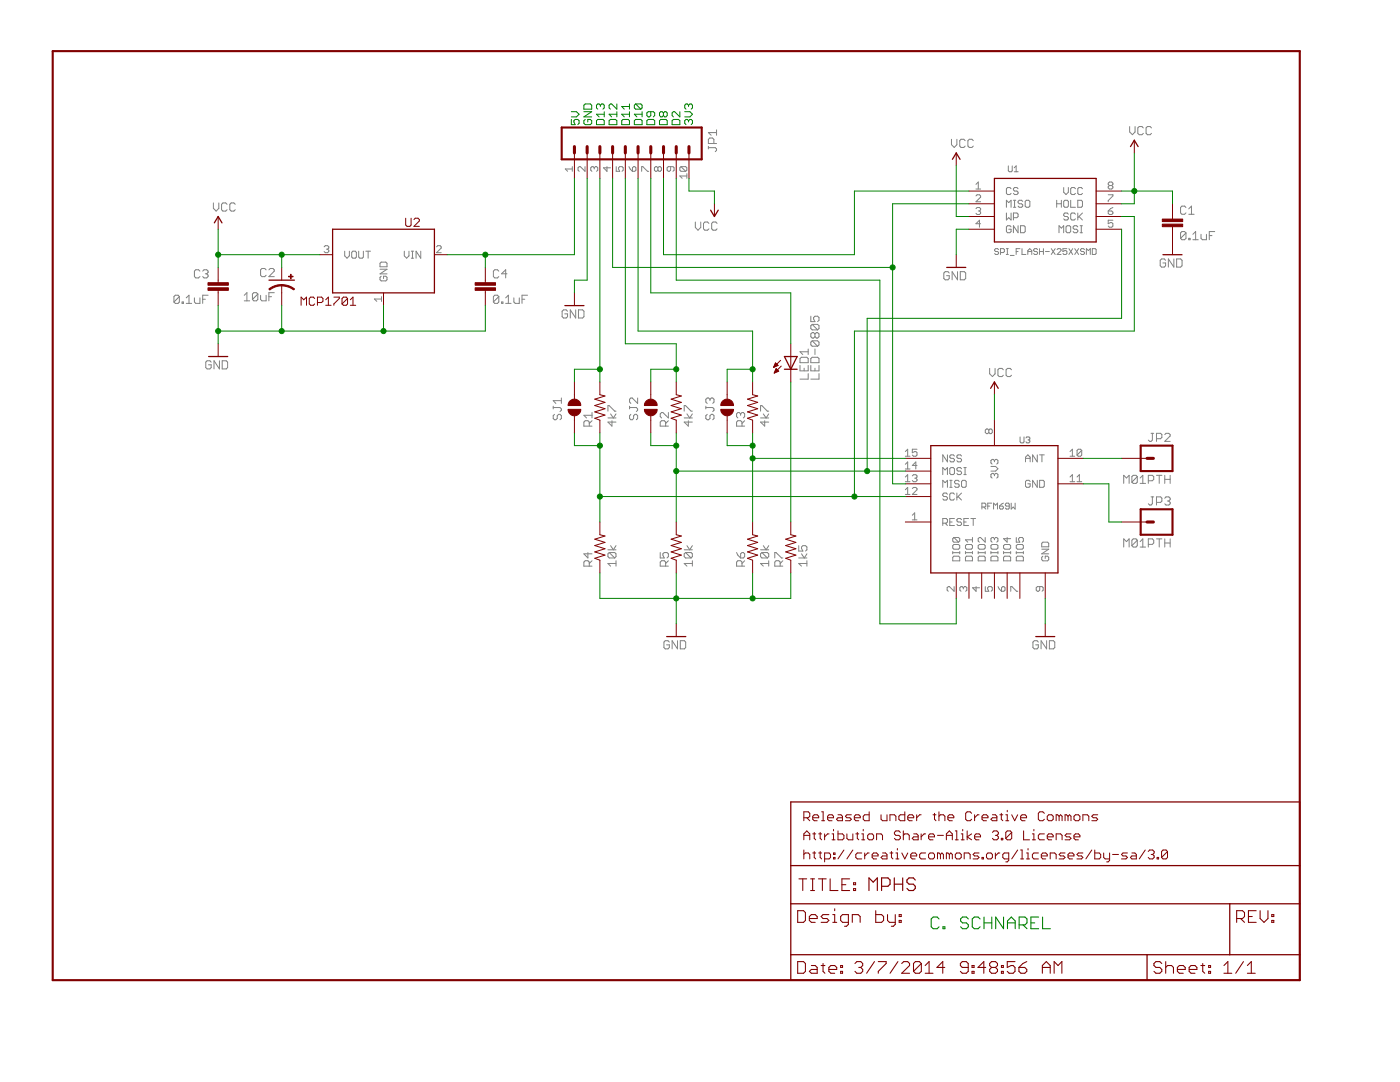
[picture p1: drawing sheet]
<svg xmlns="http://www.w3.org/2000/svg" width="279mm" height="216mm" viewBox="0 0 279 216" stroke-linecap="round" stroke-linejoin="round" font-family="sans-serif">
<g fill="none" stroke="#808080" stroke-width=".2">
<path d="M114.2 33.7h-1.4l.5 .5M114.2 33.3v.9M116.8 33.3v.9l-1-.9h-.2l-.2 .2v.5l.2 .2M118.6 33.5l-.2-.2h-.3l-.2 .2v.5l.2 .2M118.6 33.5l.2-.2h.3l.2 .2v.5l-.2 .2M118.6 33.5v.2M121.1 33.3v.9l-.7-.7h1.4M123 33.3v.9h.7l-.3-.7 .3-.2h.4l.3 .2v.5l-.3 .2M125.5 33.3l.7 .9M126.2 33.5l.2-.2h.3l.2 .2v.5l-.2 .2h-.5zM128.1 34.2v-.9h.2l.9 .9h.3M131.3 33.5l-.2-.2h-.3l-.2 .2v.5l.2 .2h.3l.2-.2"/>
<path d="M131.3 33.5l.2-.2h.3l.2 .2v.5l-.2 .2h-.3l-.2-.2M131.3 33.5v.5M133.8 33.3v.7l-.2 .2h-.2l-.3-.2v-.5l.3-.2h.9l.2 .2v.5l-.2 .2M135.9 33.3h.9l.3 .2v.5l-.3 .2M135.9 33.3l-.2 .2v.5l.2 .2h.9M135.9 33.3l.9 .9M137.1 35.1h-1.4l.4 .5M137.1 34.6v1M141.4 29.5h1.3l.3 .2v.3l-.3 .3M141.4 29.2v.5M142.5 28.6v-.8l-.3-.3h-.6l-.2 .3v.8h1.6M143 25.9v1.1"/>
<path d="M143 26.5h-1.6l.5 .5M189.9 27.8v1.1l.5 .5 .6-.5v-1.1M192.6 28.1l-.3-.3h-.5l-.3 .3v1l.3 .3h.5l.3-.3M194.2 28.1l-.2-.3h-.6l-.2 .3v1l.2 .3h.6l.2-.3M194.8 36.8l.4-.5v1.4M194.8 37.7h.9M194.8 39.1l.2-.2h.5l.2 .2v.2l-.9 1h.9M201.2 33.1v1l.2 .2h.4l.2-.2v-1M201.8 37.7l-.3-.3h-.4l-.2 .3v.9l.2 .2h.4l.3-.2M202.2 40h.5M202.4 33.5l.4-.4v1.2M202.4 34.3h.8"/>
<path d="M202.5 40v1.4M203.2 37.7l-.3-.3h-.4l-.3 .3v.2l.3 .2h.4l.3 .3v.2l-.3 .2h-.4l-.3-.2M210.9 40v1.4M211.8 40v1.4M212.3 37.4v1l.4 .4 .5-.4v-1M213.7 40v1.4h.9M214.6 37.7l-.2-.3h-.5l-.2 .3v.9l.2 .2h.5l.2-.2M215.1 40h.7l.2 .2v.9l-.2 .3h-.7zM216 37.7l-.2-.3h-.5l-.2 .3v.9l.2 .2h.5l.2-.2M221.2 38.9h.9v.2l-.9 .9v.3M221.4 37l-.2 .3v.2l.2 .2h.5l.2-.2v-.2l-.2-.3M221.4 37l-.2-.2v-.2l.2-.3h.5l.2 .3v.2l-.2 .2"/>
<path d="M221.4 37h.5M225.4 25.3v1l.6 .6 .5-.6v-1M228.2 25.5l-.3-.2h-.5l-.3 .2v1.1l.3 .3h.5l.3-.3M229.8 25.5l-.3-.2h-.5l-.3 .2v1.1l.3 .3h.5l.3-.3M35.8 59.2l-.3-.3h-.5l-.3 .3v1.1M35.8 59.2v1.1l-.3 .2h-.5l-.3-.2M35.8 59.2l-1.1 1.1M37.2 59.4l.5-.5v1.6M38.8 59.4v.9l.3 .2h.8v-1.1M39.9 54.1l-.3-.3h-.5l-.3 .3v1.1l.3 .3h.5l.3-.3M40.4 59.7h.6M40.4 54.1l.3-.3h.6l.2 .3v.3l-.2 .2"/>
<path d="M41 54.6h.3M41.3 54.6l.2 .3v.3l-.2 .3h-.6l-.3-.3M41.5 58.9h-1.1v1.6M42.6 40.5v1.1l.5 .5 .6-.5v-1.1M45.3 40.8l-.3-.3h-.5l-.3 .3v1l.3 .3h.5l.3-.3M46.9 40.8l-.2-.3h-.6l-.2 .3v1l.2 .3h.6l.2-.3M48.7 58.9l.6-.5v1.6M51.5 58.7v1.1l-.3 .2h-.5l-.3-.2M51.5 58.7l-.3-.3h-.5l-.3 .3v1.1M51.5 58.7l-1.1 1.1M52 58.9v.9l.3 .2h.8v-1.1M53.1 53.8l-.3-.2h-.5l-.3 .2v1.1l.3 .3h.5l.3-.3"/>
<path d="M53.7 59.2h.5M53.7 53.8l.2-.2h.6l.2 .2v.3l-1 1.1h1M54.7 58.4h-1v1.6M64.7 49.3l.2-.3h.5l.2 .3v.2l-.2 .2M65.2 49.7h.2M65.4 49.7l.2 .3v.2l-.2 .2h-.5l-.2-.2M68.8 50.1v1l.5 .4 .4-.4v-1M70.2 50.4l.2-.3h.5l.2 .3v.9l-.2 .2h-.5l-.2-.2zM71.6 50.1v1.2l.2 .2h.5l.2-.2v-1.2M73 50.1h.9M73.5 50.1v1.4M75.8 53.7h1.4l-1.4 1h1.4"/>
<path d="M76.1 55.1l-.3 .3v.4l.3 .2h.9l.2-.2v-.4l-.2-.3h-.5v.5M76.1 52.3h.9l.2 .2v.7h-1.4v-.7zM76.1 59.7h-1.4l.5 .4M76.1 59.2v.9M80.7 50.1v1l.5 .4 .4-.4v-1M82.1 51.5h.4M82.1 50.1h.4M82.3 50.1v1.4M84 50.1v1.4l-1-1.4v1.4M87.1 49.3l.3-.3h.4l.3 .3v.2l-1 .9h1M99.5 54.1l-.2-.3h-.6l-.2 .3v1.1l.2 .3h.6l.2-.3M99.5 59.2l-.2-.3h-.6l-.2 .3v1.1"/>
<path d="M99.5 59.2v1.1l-.2 .2h-.6l-.2-.2M99.5 59.2l-1 1.1M100.9 59.4l.6-.5v1.6M101.2 54.6h-1.1l.8-.8v1.7M102.6 59.4v.9l.2 .2h.8v-1.1M104.2 59.7h.5M105.3 58.9h-1.1v1.6M138.8 44.3v1.1l.5 .5 .5-.5v-1.1M141.5 44.6l-.3-.3h-.5l-.3 .3v1.1l.3 .2h.5l.3-.2M143.1 44.6l-.2-.3h-.6l-.3 .3v1.1l.3 .2h.6l.2-.2M189.4 54.5l-.2-.3h-.6l-.2 .3v1.1l.2 .2h.6l.2-.2v-.6h-.5M191.1 54.2v1.6l-1.1-1.6v1.6"/>
<path d="M191.6 54.2h.8l.3 .3v1.1l-.3 .2h-.8zM194.8 41.6l.2-.2h.5l.2 .2v.3l-.2 .2M195.2 42.1h.3M195.5 42.1l.2 .2v.3l-.2 .2h-.5l-.2-.2M195.7 44.6h-.9l.7-.7v1.4M199.3 49.8l-.2-.2h-.4l-.2 .4 .2 .2h.4l.2 .4-.2 .2h-.4l-.2-.2M199.7 50.4h.6l.1-.2v-.4l-.1-.2h-.6v1.2M200.8 49.6h.4M200.8 50.8h.4M200.9 41.4v-1.4l.4 .4 .5-.4v1.4M200.9 42.5v1.4l.4-.5 .5 .5v-1.4M201 49.6v1.2"/>
<path d="M201.6 51h.8M201.8 45.3l-.3-.3h-.4l-.2 .3v.9l.2 .2h.4l.3-.2v-.5h-.5M202.2 43.4h.7l.3-.2v-.5l-.3-.2h-.7v1.4M202.2 41.4h.5M202.8 50.2h.4M203.2 45v1.4l-1-1.4v1.4M203.6 49.6h-.8v1.2M203.7 45h.7l.2 .3v.9l-.2 .2h-.7zM204 49.6v1.2h.7M204.1 40.2l-.2-.2h-.5l-.2 .2v.2l.2 .3h.5l.2 .2v.2l-.2 .3h-.5l-.2-.3M204.6 40.2l.2-.2h.5l.2 .2v.9l-.2 .3h-.5l-.2-.3zM205.1 50.2h.8"/>
<path d="M205.1 50.8v-.8l.4-.4 .4 .4v.8M207.1 49.8l-.2-.2h-.4l-.2 .4 .2 .2h.4l.2 .4-.2 .2h-.4l-.2-.2M207.5 50.2h.7M207.5 49.6v1.2M208.2 49.6v1.2M208.6 50.2h.8M209.8 49.6l.8 1.2M210.6 49.6l-.8 1.2M210.9 40.7h.9M211 49.8l.2-.2h.4l.2 .2v.2l-.8 .8h.8M211.3 46.4v-1.4l.5 .5 .5-.5v1.4M212.3 40.2l.2-.2h.5l.2 .2v.9l-.2 .3h-.5l-.2-.3z"/>
<path d="M212.9 49.6h-.8v.6l.4-.2 .4 .2v.4l-.2 .2h-.4l-.2-.2M213 45h.4l.3 .3v.9l-.3 .2h-.4l-.3-.2v-.9zM213.2 42.7l-.2-.2h-.5l-.2 .2v.3l.2 .2h.5l.2 .2v.3l-.2 .2h-.5l-.2-.2M213.3 49.6l.8 1.2M214.1 49.6l-.8 1.2M214.5 49.6l.8 1.2M214.6 42.7l-.2-.2h-.5l-.2 .2v1l.2 .2h.5l.2-.2M215.1 45.3l-.2-.3h-.5l-.2 .3v.2l.2 .2h.5l.2 .3v.2l-.2 .2h-.5l-.2-.2M215.1 42.5v1.4M215.3 49.6l-.8 1.2M215.3 43.2l.7 .7M215.6 45h.4"/>
<path d="M215.6 46.4h.4M215.8 45v1.4M216 42.5l-.9 .9M216.4 49.8l-.2-.2h-.4l-.2 .4 .2 .2h.4l.2 .4-.2 .2h-.4l-.2-.2M216.8 50.8v-1.2l.4 .4 .4-.4v1.2M218 49.6h.6l.2 .2v.8l-.2 .2h-.6zM221.2 42.1h.7l.2 .2v.3l-.2 .2h-.5l-.2-.2zM222.1 43.9h-.9v.7l.7-.2 .2 .2v.5l-.2 .2h-.5l-.2-.2M222.1 41.4l-.9 .7M232.6 51.9l-.3-.2h-.5l-.3 .2v1.1l.3 .3h.5l.3-.3v-.5h-.5M234.3 51.7v1.6l-1.1-1.6v1.6M234.8 51.7h.8l.3 .2v1.1l-.3 .3h-.8z"/>
<path d="M236.7 41.4l-.3-.3h-.5l-.3 .3v1.1l.3 .3h.5l.3-.3M236.7 46.5l-.3-.3h-.5l-.3 .3v1.1M236.7 46.5v1.1l-.3 .2h-.5l-.3-.2M236.7 46.5l-1.1 1.1M237.2 47.6h.3v.2h-.3zM237.2 41.7l.6-.6v1.7M237.2 42.8h1.1M238.1 47.8h1M238.1 46.8l.5-.6v1.6M239.7 46.8v.8l.3 .2h.8v-1M241.3 47h.6M242.4 46.2h-1.1v1.6"/>
<path d="M36.3 60.3h.3v.2h-.3zM37.2 60.5h1M42.1 72.3l-.2-.3h-.6l-.2 .3v1l.2 .3h.6l.2-.3v-.5h-.5M43.8 72v1.6l-1.1-1.6v1.6M44.3 72h.8l.3 .3v1l-.3 .3h-.8zM48.7 60h1.1M100.1 60.3h.3v.2h-.3zM100.9 60.5h1.1M112 79.4v1.1M112 79.9h-1.6l.5 .6M113.3 62.1l-.3-.3h-.5l-.3 .3v1.1l.3 .3h.5l.3-.3v-.6h-.6M114.9 61.8v1.7l-1.1-1.7v1.7"/>
<path d="M115.4 61.8h.9l.2 .3v1.1l-.2 .3h-.9zM127.3 79.4v1.1l-1.1-1.1h-.3l-.3 .3v.5l.3 .3M141.7 79.7l-.3-.3h-.3l-.2 .3v.5l.2 .3M141.7 79.7l.3-.3h.2l.3 .3v.5l-.3 .3M141.7 79.7v.2M159.7 72.9v1.1h1.6v-1.1M159.7 71.5l.2-.2h1.1l.3 .2v.9h-1.6zM160.5 73.5v.5M161.3 74.5v1.1h-1.6M161.3 69.6v1.1M161.3 70.2h-1.6l.5 .5M161.8 63.1v1.1h.8l-.2-.6v-.2l.2-.3h.6l.2 .3v.5l-.2 .3"/>
<path d="M161.8 71.5l.3-.2h1.1l.2 .2v.9h-1.6zM161.8 72.9v1.1h1.6v-1.1M162.1 64.7h1.1l.2 .3v.6l-.2 .2M162.1 68h1.1l.2 .3v.5l-.2 .3M162.1 64.7l-.3 .3v.6l.3 .2h1.1M162.1 68l-.3 .3v.5l.3 .3h1.1M162.1 68l1.1 1.1M162.1 64.7l1.1 1.1M162.6 66.6l.3-.2h.3l.2 .2v.6l-.2 .3h-.3l-.3-.3M162.6 66.6l-.2-.2h-.3l-.3 .2v.6l.3 .3h.3l.2-.3M162.6 66.6v.6M162.6 69.6v1.1"/>
<path d="M162.6 73.5v.5M163.4 74.5v1.1h-1.6M197.5 73.5v1.1l.6 .5 .5-.5v-1.1M200.2 73.8l-.2-.3h-.6l-.2 .3v1.1l.2 .2h.6l.2-.2M201.9 73.8l-.3-.3h-.5l-.3 .3v1.1l.3 .2h.5l.3-.2M110.4 81v.6M110.4 81.3h1.4l.2 .3v.3l-.2 .2M110.7 82.7l-.3 .3v.5l.3 .3h.2l.3-.3v-.5l.3-.3h.3l.2 .3v.5l-.2 .3M117.6 85v-.8l-.3-.3h-.5l-.3 .3v.8h1.7M118.2 83.9l-.6 .6M118.2 82.9h-1.7l.6 .5M118.2 82.3v1.1"/>
<path d="M121.3 83.4h1.6M121.3 82v-1.1h.3l1.1 1.1h.2M121.9 82.6l.5 .8 .5-.8M122.1 83.9v1.1l-.8-.8h1.6M125.6 81.3h1.4l.3 .3v.3l-.3 .2M125.6 81v.6M125.9 82.7l-.3 .3v.5l.3 .3h.3l.2-.3v-.5l.3-.3h.3l.3 .3v.5l-.3 .3M132.8 85v-.8l-.2-.3h-.6l-.2 .3v.8h1.6M133.4 82.3v1.1l-1.1-1.1h-.3l-.2 .3v.5l.2 .3M133.4 83.9l-.6 .6M136.5 83.4h1.7M136.5 82v-1.1h.3l1.1 1.1h.3"/>
<path d="M137.1 82.6l.5 .8 .6-.8M137.4 83.9v1.1l-.9-.8h1.7M140.9 81.3h1.3l.3 .3v.3l-.3 .2M140.9 81v.6M141.1 82.7l-.2 .3v.5l.2 .3h.3l.3-.3v-.5l.3-.3h.2l.3 .3v.5l-.3 .3M147.8 82.6l-.3-.3h-.2l-.3 .3v.5l.3 .3M147.8 82.6l.3-.3h.3l.2 .3v.5l-.2 .3M147.8 82.6v.3M148.1 85v-.8l-.3-.3h-.5l-.3 .3v.8h1.6M148.6 83.9l-.5 .6M151.8 83.4h1.6M151.8 82v-1.1h.3l1 1.1h.3"/>
<path d="M152.3 82.6l.6 .8 .5-.8M152.6 83.9v1.1l-.8-.8h1.6M180.7 90.1l.4-.5v1.4M180.7 92.6l.4-.4v1.4M180.7 95.2l.4-.5v1.4M180.7 97.7l.4-.4v1.4M180.7 91h.9M180.7 93.6h.9M180.7 96.1h.9M180.7 98.7h.9M182.1 95l.2-.3h.5l.2 .3v.2l-.2 .2M182.1 97.5l.2-.2h.5l.2 .2v.2l-.9 1h.9"/>
<path d="M182.5 95.4h.3M182.8 95.4l.2 .3v.2l-.2 .2h-.5l-.2-.2M183 89.6h-.9v.7l.7-.2 .2 .2v.5l-.2 .2h-.5l-.2-.2M183 92.9h-.9l.7-.7v1.4M188.2 94.7v-1.4l.4 .5 .5-.5v1.4M188.2 97.2v-1.4l.4 .5 .5-.5v1.4M189.1 90.8v1.4l-.9-1.4v1.4M189.1 98.6l-.3-.2h-.4l-.2 .2v.2l.2 .3h.4l.3 .2v.2l-.3 .3h-.4l-.2-.3M189.5 97.2h.5M189.5 95.8h.5M189.8 93.3h.4l.3 .2v1l-.3 .2h-.4l-.3-.2v-1zM189.8 95.8v1.4"/>
<path d="M190.5 91l-.3-.2h-.4l-.3 .2v.2l.3 .3h.4l.3 .2v.2l-.3 .3h-.4l-.3-.3M190.5 98.6l-.3-.2h-.4l-.3 .2v.9l.3 .3h.4l.3-.3M191 98.4v1.4M191.2 99.1l.7 .7M191.4 96.1l-.2-.3h-.5l-.2 .3v.2l.2 .2h.5l.2 .3v.2l-.2 .2h-.5l-.2-.2M191.9 96.1l.2-.3h.5l.2 .3v.9l-.2 .2h-.5l-.2-.2zM191.9 93.5l-.2-.2h-.5l-.2 .2v.3l.2 .2h.5l.2 .2v.3l-.2 .2h-.5l-.2-.2M191.9 91l-.2-.2h-.5l-.2 .2v.2l.2 .3h.5l.2 .2v.2l-.2 .3h-.5l-.2-.3M191.9 98.4l-.9 .9M192.4 93.3h.4M192.4 94.7h.4M192.6 93.3v1.4"/>
<path d="M197.3 85.8l.3-.2h.2l.2 .2v.5l-.2 .2h-.2l-.3-.2M197.3 85.8l-.2-.2h-.2l-.3 .2v.5l.3 .2h.2l.2-.2M197.3 85.8v.5M197.8 93.1h.9l.5 .4-.5 .5h-.9M198.5 91.9l.2-.2h.2l.3 .2v.5l-.3 .2M198.5 94.7l.2-.2h.2l.3 .2v.5l-.3 .2M198.5 94.7l-.3-.2h-.2l-.2 .2v.5l.2 .2M198.5 91.9l-.3-.2h-.2l-.2 .2v.5l.2 .2M198.5 91.9v.2M198.5 94.7v.2M203.6 87.2v1l.2 .2h.4l.2-.2v-1M204.7 91.5h.9"/>
<path d="M204.7 92.2v-1l.4-.4 .5 .4v1M204.7 87.4l.2-.2h.4l.2 .2-.2 .4M205.1 87.8h.2M205.3 87.8l.2 .2-.2 .4h-.4l-.2-.2M205.6 96.1l-.2-.3h-.5l-.2 .3v.9l.2 .2h.5l.2-.2v-.5h-.5M207 90.8v1.4l-.9-1.4v1.4M207 95.8v1.4l-.9-1.4v1.4M207.5 95.8h.7l.2 .3v.9l-.2 .2h-.7zM207.5 90.8h.9M207.9 90.8v1.4M213.6 91h.9M213.6 96.1h.9"/>
<path d="M213.6 90.1l.4-.5v1.4M213.6 95.2l.4-.5v1.4M214.9 96.1h1M214.9 95.2l.5-.5v1.4M215.9 89.9v.9l-.3 .2h-.4l-.3-.2M215.9 89.9l-.3-.3h-.4l-.3 .3v.9M215.9 89.9l-1 .9M224.3 96.5v-1.7l.5 .6 .5-.6v1.7M227 95.1l-.3-.3h-.5l-.3 .3v1.1M227 95.1v1.1l-.3 .3h-.5l-.3-.3M227 95.1l-1.1 1.1M227.5 96.5h1.1"/>
<path d="M227.5 95.4l.6-.6v1.7M229.2 95.9h.8l.3-.2v-.6l-.3-.3h-.8v1.7M229.7 86.5h.6M229.7 99.1h.6M230 86.5v1.3l-.3 .3h-.3l-.2-.3M230 99.1v1.4l-.3 .3h-.3l-.2-.3M230.8 94.8h1.1M230.8 87.5h.8l.3-.2v-.6l-.3-.2h-.8v1.6M231.4 94.8v1.7M232.5 94.8v1.7M232.5 95.7h1M232.5 86.7l.2-.2h.6l.2 .2v.3l-1 1.1h1"/>
<path d="M232.5 99.4l.2-.3h.6l.2 .3v.3l-.2 .3M233 100h.3M233.3 100l.2 .2v.3l-.2 .3h-.6l-.2-.3M233.5 94.8v1.7M117.3 110.3v1l-.8-.8h1.7M117.6 113v-.8l-.3-.3h-.5l-.3 .3v.8h1.7M118.2 111.9l-.6 .5M121.3 109.7h1.6M121.6 110.3l-.3 .2v.6l.3 .2h1.1M121.6 110.3h1.1l.2 .2v.6l-.2 .2M121.6 110.3l1.1 1M121.9 108.9l.5 .8 .5-.8"/>
<path d="M122.9 112.4h-1.6l.6 .6M122.9 111.9v1.1M131.8 110.3v1h.8l-.3-.8 .3-.2h.5l.3 .2v.6l-.3 .2M132.8 113v-.8l-.2-.3h-.6l-.2 .3v.8h1.6M133.4 111.9l-.6 .5M136.5 109.7h1.7M136.8 110.3l-.3 .2v.6l.3 .2h1.1M136.8 110.3h1.1l.3 .2v.6l-.3 .2M136.8 110.3l1.1 1M137.1 108.9l.5 .8 .6-.8M138.2 112.4h-1.7l.6 .6M138.2 111.9v1.1"/>
<path d="M147 110.3l.3 .5 .5 .5M147.8 110.5l.3-.2h.3l.2 .2v.6l-.2 .2h-.6zM148.1 113v-.8l-.3-.3h-.5l-.3 .3v.8h1.6M148.6 111.9l-.5 .5M151.8 109.7h1.6M152.1 110.3l-.3 .2v.6l.3 .2h1M152.1 110.3h1l.3 .2v.6l-.3 .2M152.1 110.3l1 1M152.3 108.9l.6 .8 .5-.8M153.4 112.4h-1.6l.5 .6M153.4 111.9v1.1M154.6 111.3v-1h.3l1.1 1h.2"/>
<path d="M155.7 113v-.8l-.3-.3h-.5l-.3 .3v.8h1.6M156.2 111.9l-.5 .5M159.4 111.3h1.6M159.4 108.9v1.1h.8l-.2-.8 .2-.3h.6l.2 .3v.5l-.2 .3M160 110.5l.5 .8 .5-.8M161 112.4h-1.6l.6 .6M161 111.9v1.1M182.1 102.8l.4-.5v1.4M182.1 103.7h.9M188.2 104.4h.6l.3-.2v-.5l-.3-.2h-.6v1.4M188.6 104.4l.5 .5M189.5 104.2h.5"/>
<path d="M190.1 110.3h1.4M190.1 108.9l.3-.3h.9l.2 .3v.4l-.2 .3h-.9l-.3-.3zM190.1 111.2l.3-.2h.9l.2 .2v.7h-1.4zM190.1 110v.5M190.4 107.3h.9l.2 .2v.4l-.2 .3M190.4 107.3l-.3 .2v.4l.3 .3h.9M190.4 107.3l.9 .9M190.4 117.1v.9l-.9-.9h-.2l-.3 .2v.5l.3 .2M190.5 103.5h-1v1.4h1M191.5 110v.5M191.9 103.7l-.2-.2h-.5l-.2 .2v.2l.2 .3h.5l.2 .2v.2l-.2 .3h-.5l-.2-.3M192.3 117.3l-.3-.2h-.2l-.2 .2v.5l.2 .2"/>
<path d="M192.3 117.3l.2-.2h.2l.3 .2v.5l-.3 .2M192.3 117.3v.2M192.4 104.2h.4M192.7 110.3h1.4M192.7 111.2l.2-.2h.9l.3 .2v.7h-1.4zM192.7 108.9l.2-.3h.9l.3 .3v.4l-.3 .3h-.9l-.2-.3zM192.7 110v.5M193.3 103.5h-.9v1.4h.9M193.8 103.5h.9M194.1 107.3v.9M194.1 110v.5M194.1 107.7h-1.4l.4 .5"/>
<path d="M194.2 103.5v1.4M194.8 117.1v.9l-.7-.7h1.4M195.2 110.3h1.4M195.2 108.9l.3-.3h.9l.2 .3v.4l-.2 .3h-.9l-.3-.3zM195.2 111.2l.3-.2h.9l.2 .2v.7h-1.4zM195.2 110v.5M196 101.2h.6l.1-.2v-.4l-.1-.2h-.6v1.2M196.3 101.2l.4 .4M196.6 107.3v.9l-.9-.9h-.2l-.3 .2v.4l.3 .3M196.6 110v.5M196.6 117.1v.9h.7l-.2-.5v-.2l.2-.2h.5l.2 .2v.5l-.2 .2M197.1 101h.4"/>
<path d="M197.8 110.3h1.4M197.8 108.9l.2-.3h.9l.3 .3v.4l-.3 .3h-.9l-.2-.3zM197.8 111.2l.2-.2h.9l.3 .2v.7h-1.4zM197.8 110v.5M197.9 100.4h-.8v1.2M198.3 101.6v-1.2l.4 .4 .4-.4v1.2M198.5 107.5l.2-.2h.2l.3 .2v.4l-.3 .3M198.5 107.5l-.3-.2h-.2l-.2 .2v.4l.2 .3M198.5 107.5v.2M199.2 110v.5M199.2 117.1l.7 .9M199.5 101h.5l.3 .4-.3 .2h-.3l-.2-.2z"/>
<path d="M200.1 117.1h.2l.3 .2v.5l-.3 .2h-.4v-.7zM200.3 100.4l-.8 .6M200.3 108.9l.2-.3h1l.2 .3v.4l-.2 .3h-1l-.2-.3zM200.3 110v.5M200.3 111.2l.2-.2h1l.2 .2v.7h-1.4zM200.3 110.3h1.4M201 107.3v.9l-.7-.7h1.4M201.4 101h-.6l-.2-.2 .2-.4h.4l.2 .2v.8l-.2 .2h-.4l-.2-.2M201.7 110v.5M201.7 118v-.9h.3l.9 .9h.2M201.8 100.4v1.2l.4-.4 .4 .4v-1.2M202.8 110.3h1.4"/>
<path d="M202.8 107.3v.9h.7l-.2-.5v-.2l.2-.2h.5l.2 .2v.4l-.2 .3M202.8 108.9l.3-.3h.9l.2 .3v.4l-.2 .3h-.9l-.3-.3zM202.8 110v.5M203.1 111h.9l.2 .2v.7h-1.4v-.7zM204.2 110v.5M207.5 117.1v.7l-.2 .2h-.3l-.2-.2v-.5l.2-.2h1l.2 .2v.5l-.2 .2M207.9 109.6h1.4l-1.4 .9h1.4M208.1 111l-.2 .2v.5l.2 .2h1l.2-.2v-.5l-.2-.2h-.5v.4M208.1 108.2h1l.2 .2v.7h-1.4v-.7zM224.3 109.2v-1.7l.5 .6 .5-.6v1.7M227 107.8l-.3-.3h-.5l-.3 .3v1.1M227 107.8v1.1l-.3 .3h-.5l-.3-.3"/>
<path d="M227 107.8l-1.1 1.1M227.5 108.1l.6-.6v1.7M227.5 109.2h1.1M229.2 108.6h.8l.3-.2v-.6l-.3-.3h-.8v1.7M230.8 107.5h1.1M230.8 100.2h.8l.3-.2v-.6l-.3-.3h-.8v1.7M231.4 107.5v1.7M232.5 107.5v1.7M232.5 108.4h1M233.5 107.5v1.7M133.6 128.1l-.3-.3h-.5l-.3 .3v1.1l.3 .3h.5l.3-.3v-.5h-.6M135.2 127.8v1.7l-1.1-1.7v1.7"/>
<path d="M135.8 127.8h.8l.2 .3v1.1l-.2 .3h-.8zM207.2 128.1l-.2-.3h-.6l-.3 .3v1.1l.3 .3h.6l.2-.3v-.5h-.5M208.9 127.8v1.7l-1.1-1.7v1.7M209.4 127.8h.8l.3 .3v1.1l-.3 .3h-.8z"/>
</g>
<path d="M10.5 10.2h248.9v185.4h-248.9zM112.1 25.4h27.9v6.4h-27.9zM227.6 88.9h6.4v5.1h-6.4zM227.6 101.6h6.4v5.1h-6.4z" fill="none" stroke="#800000" stroke-width=".42"/>
<g fill="none" stroke="#800000" stroke-width=".25">
<path d="M190.1 31.8l.7-1.3 .8 1.3M198.5 35.6h20.3v12.7h-20.3zM225.6 29.3l.8-1.3 .7 1.3M42.8 44.5l.7-1.3 .8 1.3M53.7 55.9h5.1M66.4 45.7h20.3v12.7h-20.3zM141.8 41.9l.8 1.3 .7-1.3M188.9 53.4h3.8M232.1 50.8h3.8M41.6 71.1h3.8M112.7 61h3.8M156.5 71.1h2.6l-1.3 2.6z"/>
<path d="M156.5 73.7h2.6M197.7 77.5l.8-1.3 .7 1.3M185.8 88.9h25.3v25.4h-25.3zM133.1 127h3.8M206.7 127h3.8M157.8 160h101.6v35.6h-101.6zM157.8 172.7h101.6M157.8 180.3h101.6M157.8 190.5h101.6M228.9 190.5v5.1M245.4 180.3v10.2"/>
</g>
<g fill="none" stroke="#800000" stroke-width=".21">
<path d="M159.4 175.4h1.6M160.2 175.4v2.3M161.8 175.4h.8M161.8 177.7h.8M162.2 175.4v2.3M163.3 175.4h1.6M164.1 175.4v2.3M165.7 175.4v2.3h1.5M168 176.5h.8M169.6 175.4h-1.6v2.3h1.6M170.3 177.3h.5v.4h-.5zM170.3 176.1h.5v.4h-.5z"/>
<path d="M159.2 181.7h1.2l.3 .4v1.6l-.3 .3h-1.2zM159.2 191.9h1.2l.3 .4v1.5l-.3 .4h-1.2zM161.5 183.3h1.6v-.4l-.4-.4h-.8l-.4 .4v.8l.4 .3h.8M161.9 192.7h.8l.4 .3v1.2h-1.2l-.4-.4 .4-.4h1.2M163.9 192.7h.7M164.3 192.3v1.5l.3 .4M165.4 193.4h1.6v-.4l-.4-.3h-.8l-.4 .3v.8l.4 .4h.8M165.4 182.5h-1.1l-.4 .4 .4 .4h.7l.4 .4-.4 .3h-1.1M166.2 184h.8M166.2 182.5h.4v1.5M166.6 181.3v.4M167.8 193.8h.3v.4h-.3z"/>
<path d="M167.8 192.7h.3v.3h-.3zM169.3 184h-1.2l-.3-.3v-.8l.3-.4h1.2v1.9l-.4 .4h-.3M170.1 184v-1.5h1.2l.4 .4v1.1M170.6 192.3l.4-.4h.8l.4 .4v.4l-.4 .3M171.4 193h.4M171.8 193l.4 .4v.4l-.4 .4h-.8l-.4-.4M174.5 191.9l-1.5 2.3M174.8 181.7v2.3h1.1l.4-.3v-.8l-.4-.4h-1.1M175.3 191.9h1.5v.4l-1.5 1.5v.4M177.1 182.5v1.2l.4 .3h1.2M178.7 182.5v1.9l-.4 .4h-.4M179.2 191.9l-1.6 2.3"/>
<path d="M179.5 183.7h.4v.3h-.4zM179.5 182.5h.4v.4h-.4zM180 192.3l.4-.4h.7l.4 .4v.4l-1.5 1.5h1.5M183.9 192.3v1.5l-.4 .4h-.8l-.4-.4M183.9 192.3l-.4-.4h-.8l-.4 .4v1.5M183.9 192.3l-1.6 1.5M184.6 194.2h1.6M184.6 192.7l.8-.8v2.3M188.6 193h-1.6l1.2-1.1v2.3M193.2 193h-1.2l-.3-.3v-.4l.3-.4h.8l.4 .4v1.5l-.4 .4h-.8l-.3-.4M194 193.8h.4v.4h-.4zM194 192.7h.4v.3h-.4z"/>
<path d="M196.7 193h-1.5l1.1-1.1v2.3M197.9 193l-.4 .4v.4l.4 .4h.8l.4-.4v-.4l-.4-.4M197.9 193l-.4-.3v-.4l.4-.4h.8l.4 .4v.4l-.4 .3M197.9 193h.8M199.9 193.8h.3v.4h-.3zM199.9 192.7h.3v.3h-.3zM202.6 191.9h-1.6v1.1l.8-.3h.4l.4 .3v.8l-.4 .4h-.8l-.4-.4M203.3 193h1.2l.4 .4v.4l-.4 .4h-.7l-.5-.4zM204.9 191.9l-.8 .4-.8 .7M208 193h1.6M208 194.2v-1.5l.8-.8 .8 .8v1.5M210.4 194.2v-2.3l.8 .8 .7-.8v2.3"/>
<path d="M231.9 192.3l-.4-.4h-.8l-.4 .4v.4l.4 .3h.8l.4 .4v.4l-.4 .4h-.8l-.4-.4M232.6 193l.4-.3h.8l.4 .3v1.2M232.6 191.9v2.3M235 193.4h1.5v-.4l-.4-.3h-.7l-.4 .3v.8l.4 .4h.7M237.3 193.4h1.6v-.4l-.4-.3h-.8l-.4 .3v.8l.4 .4h.8M239.6 192.7h.8M240 192.3v1.5l.4 .4M241.2 193.8h.4v.4h-.4zM241.2 192.7h.4v.3h-.4zM244.3 194.2h1.5M244.3 192.7l.7-.8v2.3M246.8 183.3h1.2l.4-.4v-.8l-.4-.4h-1.2v2.3"/>
<path d="M247.6 183.3l.8 .7M248.2 191.9l-1.6 2.3M248.9 194.2h1.6M248.9 192.7l.8-.8v2.3M249.2 182.9h.7M250.7 181.7h-1.5v2.3h1.5M251.5 181.7v1.6l.8 .7 .7-.7v-1.6M253.8 183.7h.4v.3h-.4zM253.8 182.5h.4v.4h-.4z"/>
</g>
<path d="M173.4 177.7v-2.5l.9 .8 .8-.8v2.5M175.9 176.8h1.3l.4-.4v-.8l-.4-.4h-1.3v2.5M178.5 175.2v2.5M178.5 176.4h1.6M180.1 175.2v2.5M182.7 175.6l-.4-.4h-.9l-.4 .4v.4l.4 .4h.9l.4 .4v.5l-.4 .4h-.9l-.4-.4" fill="none" stroke="#800000" stroke-width=".23"/>
<g fill="none" stroke="#800000" stroke-width=".2">
<path d="M114.6 30.5v5.1M117.2 30.5v5.1M119.7 30.5v5.1M122.3 30.5v5.1M124.8 30.5v5.1M127.3 30.5v5.1M129.9 30.5v5.1M132.4 30.5v5.1M135 30.5v5.1M137.5 30.5v5.1M190.8 30.5v2.6M193.4 38.1h5.1"/>
<path d="M218.8 38.1h5M226.4 28v2.5M43.5 43.2v2.5M43.5 53.4v3M43.5 57.9v3.1M56.2 53.4v2.5M56.2 56.9v4.1M62.8 59.6l-.3-.3h-.5l-.3 .3v1l.3 .3h.5l.3-.3M63.8 50.8h2.6M65 59.8l.5-.5v1.6M66.6 59.3h1.1v.3l-1.1 1v.3M69.4 59.6l-.3-.3h-.6l-.2 .3v1"/>
<path d="M69.4 59.6v1l-.3 .3h-.6l-.2-.3M69.4 59.6l-1.1 1M69.9 59.8l.5-.5v1.6M76.5 58.4v2.6M81 43.5v1.4l.2 .3h.6l.2-.3v-1.4M82.6 43.8l.3-.3h.5l.3 .3v.3l-1.1 1.1h1.1M86.7 50.8h2.5M96.9 53.4v3M96.9 57.9v3.1M114.6 58.4v2.6M142.6 40.7v2.5M190.8 50.8v2.6"/>
<path d="M193.4 40.7h5.1M193.4 43.2h5.1M193.4 45.7h5.1M218.8 40.7h5M218.8 43.2h5M218.8 45.7h5M234 40.7v3M234 45.2v5.6M43.5 68.6v2.5M60.1 60.9v-1.6l.5 .5 .6-.5v1.6M63.4 60.4h.8l.3-.3v-.5l-.3-.3h-.8v1.6M65 60.9h1.1"/>
<path d="M69.9 60.9h1.1M114.6 76.2v3.5M119.7 76.2v2.6l1 .2-2 .7 2 .6-2 .6 2 .7-2 .6 2 .6-2 .7 1 .3v2.6M129.9 76.2v3.5M135 76.2v2.6l1 .2-2.1 .7 2.1 .6-2.1 .6 2.1 .7-2.1 .6 2.1 .6-2.1 .7 1.1 .3v2.6M145.1 76.2v3.5M150.2 76.2v2.6l1 .2-2 .7 2 .6-2 .6 2 .7-2 .6 2 .6-2 .7 1 .3v2.6M154.4 73.3h.1M154.5 73.1h.3M154.5 73h.6M154.6 72.9h.6M154.6 74.3h.2"/>
<path d="M154.6 74.2h.4M154.6 72.8h.5M154.7 72.6h.3M154.7 74.1h.6M154.7 74h.6M154.7 72.5h.2M154.8 72.4l.5 .5-.9 .4zM154.8 73.9h.4M154.8 73.7h.3M154.9 73.6h.1M154.9 73.6l.5 .5-.9 .3zM155.8 71.9l-1.4 1.4"/>
<path d="M155.9 73l-1.4 1.4M157.8 68.6v7.6M198.5 76.2v2.6M114.6 83v3.4M129.9 83v3.4M145.1 83v3.4M180.7 91.5h5.1M180.7 94h5.1M180.7 96.5h5.1M180.7 99.1h5.1M198.5 83.8v5.1M211.1 91.5h5.1"/>
<path d="M211.1 96.5h5.1M223.8 91.5h5.1M119.7 104.2v2.5l1 .3-2 .6 2 .6-2 .7 2 .6-2 .6 2 .7-2 .6 1 .4v2.5M135 104.2v2.5l1 .3-2.1 .6 2.1 .6-2.1 .7 2.1 .6-2.1 .6 2.1 .7-2.1 .6 1.1 .4v2.5M150.2 104.2v2.5l1 .3-2 .6 2 .6-2 .7 2 .6-2 .6 2 .7-2 .6 1 .4v2.5M157.8 104.2v2.5l1 .3-2 .6 2 .6-2 .7 2 .6-2 .6 2 .7-2 .6 1 .4v2.5M180.7 104.2h5.1M190.8 114.3v5.1M193.4 114.3v5.1M195.9 114.3v5.1M198.5 114.3v5.1M201 114.3v5.1"/>
<path d="M203.5 114.3v5.1M208.6 114.3v5.1M223.8 104.2h5.1M135 124.5v2.5M208.6 124.5v2.5M160.4 163.2h.9l.3-.3v-.6l-.3-.3h-.9v1.8M160.4 167.6v-1.2l.6-.6 .6 .6v1.2M160.4 169.6v1.8M160.4 170.5l.3-.3h.6l.3 .3v.9M160.4 166.7h1.2M161 163.2l.6 .6M162.2 163.2h1.2v-.3l-.3-.3h-.6l-.3 .3v.6l.3 .3h.6"/>
<path d="M162.2 166.4h.6M162.2 170.2h.6M162.5 166.1v1.2l.3 .3M162.5 169.9v1.2l.3 .3M163.4 166.4h.6M163.4 170.2h.6M163.7 166.1v1.2l.3 .3M163.7 169.9v1.2l.3 .3M164 162h.3v1.8M164 163.8h.6M164.6 171.4h.9l.3-.3v-.6l-.3-.3h-.9v1.8M164.6 166.4v1.2"/>
<path d="M165.2 163.2h1.1v-.3l-.2-.3h-.6l-.3 .3v.6l.3 .3h.6M165.5 166.4h-.3l-.6 .6M166.1 166.4h.2v1.2M166.1 167.6h.5M166.3 165.5v.3M166.3 170.2h.3v.3h-.3zM166.3 171.1h.3v.3h-.3zM167.2 162.6h.6l.3 .3v.9h-.9l-.3-.3 .3-.3h.9M167.2 165.8v1.8h.9l.3-.3v-.6l-.3-.3h-.9M168.4 169.6l-1.2 1.8M169 166.4v.9l.3 .3h.9v-1.2M169.9 162.6h-.9l-.3 .3 .3 .3h.6l.3 .3-.3 .3h-.9"/>
<path d="M170.2 169.6l-1.2 1.8M170.5 163.2h1.2v-.3l-.3-.3h-.6l-.3 .3v.6l.3 .3h.6M170.8 166.4h.6M171.1 166.1v1.2l.3 .3M172 166.4h.3v1.2M172 167.6h.6M172 170.2h-.9l-.3 .3v.6l.3 .3h.9M172.3 165.5v.3M172.6 170.2v1.2M173.5 162v1.8h-.9l-.3-.3v-.6l.3-.3h.9M173.5 166.4h.6l.2 .3v.6l-.2 .3h-.6l-.3-.3v-.6zM173.5 170.2h-.3l-.6 .6"/>
<path d="M174.1 170.8h1.1v-.3l-.3-.3h-.6l-.2 .3v.6l.2 .3h.6M174.9 167.6v-1.2h.9l.3 .3v.9M175.8 162.6v.9l.3 .3h.9v-1.2M176.1 170.2h.6l.3 .3v.9h-.9l-.3-.3 .3-.3h.9M177.6 163.8v-1.2h.9l.3 .3v.9M177.6 170.2h.6M177.9 169.9v1.2l.3 .3M178.8 170.2h.3v1.2M178.8 171.4h.6M179.1 169.3v.3M179.7 166.1l-.3-.3h-.6l-.3 .3v.3l.3 .3h.6l.3 .3v.3l-.3 .3h-.6l-.3-.3M180 170.2l.6 1.2 .6-1.2"/>
<path d="M180.3 166.7l.3-.3h.6l.3 .3v.9M180.3 165.8v1.8M180.6 162v1.8h-.9l-.3-.3v-.6l.3-.3h.9M181.2 163.2h1.2v-.3l-.3-.3h-.6l-.3 .3v.6l.3 .3h.6M181.8 170.8h1.1v-.3l-.3-.3h-.5l-.3 .3v.6l.3 .3h.5M182.4 166.4h.5l.3 .3v.9h-.8l-.3-.3 .3-.3h.8M182.9 162.6v1.2M183.8 162.6h-.3l-.6 .6M183.8 166.4v1.2M184.7 166.4h-.3l-.6 .6M184.7 170.2h-.9l-.3 .3v.6l.3 .3h.9M185.3 167h1.2v-.3l-.3-.3h-.6l-.3 .3v.6l.3 .3h.6"/>
<path d="M185.3 170.5l.3-.3h.6l.3 .3v.6l-.3 .3h-.6l-.3-.3zM186.2 162.6h.6M186.5 162.3v1.2l.3 .3M187.1 166.7h1.2M187.4 162.9l.3-.3h.6l.3 .3v.9M187.4 162v1.8M187.7 170.5l-.3-.3h-.3v1.2M187.7 170.5v.9M187.7 170.5l.3-.3 .3 .3v.9M188.9 166.7h1.2M188.9 167.6v-1.2l.6-.6 .6 .6v1.2M189.2 163.2h1.2v-.3l-.3-.3h-.6l-.3 .3v.6l.3 .3h.6"/>
<path d="M189.5 170.5l-.3-.3h-.3v1.2M189.5 170.5l.3-.3 .3 .3v.9M189.5 170.5v.9M190.6 167.6h.6M190.6 165.8h.3v1.8M190.9 170.2h.6l.3 .3v.6l-.3 .3h-.6l-.3-.3v-.6zM191.8 166.4h.3v1.2M191.8 167.6h.6M192.1 165.5v.3M192.4 171.4v-1.2h.9l.3 .3v.9M193 165.8v1.8M193.9 162.3l-.3-.3h-.6l-.3 .3v1.2l.3 .3h.6l.3-.3"/>
<path d="M193.9 166.4l-.9 .6 .9 .6M194.5 162.6v1.2M194.5 167h1.2v-.3l-.3-.3h-.6l-.3 .3v.6l.3 .3h.6M195.4 162.6h-.3l-.6 .6M195.4 170.2h-.9l-.3 .3 .3 .3h.6l.3 .3-.3 .3h-.9M196 163.2h1.2v-.3l-.3-.3h-.6l-.3 .3v.6l.3 .3h.6M196 171.1h.3v.3h-.3zM196.9 170.5l.3-.3h.6l.3 .3v.6l-.3 .3h-.6l-.3-.3zM198.1 162.6h.5l.3 .3v.9h-.8l-.3-.3 .3-.3h.8M198.1 166.1l.3-.3h.5l.3 .3v.3l-.3 .3M198.6 166.7h.3M198.6 170.2v1.2"/>
<path d="M198.9 166.7l.3 .3v.3l-.3 .3h-.5l-.3-.3M199.5 162.6h.6M199.5 170.2h-.3l-.6 .6M199.8 162.3v1.2l.3 .3M199.8 167.3h.3v.3h-.3zM200.7 163.8h.6M200.7 162.6h.3v1.2M201 161.7v.3M201.3 171.4h-.9l-.3-.3v-.6l.3-.3h.9v1.5l-.3 .3h-.3M201.9 162.6l.6 1.2 .6-1.2M201.9 166.1v1.2l-.3 .3h-.6l-.3-.3M201.9 166.1l-.3-.3h-.6l-.3 .3v1.2"/>
<path d="M201.9 166.1l-1.2 1.2M203.1 169.6l-1.2 1.8M203.7 163.2h1.2v-.3l-.3-.3h-.6l-.3 .3v.6l.3 .3h.6M203.7 171.4h.6M203.7 169.6h.3v1.8M204.3 165.8v1.8h1.2M204.9 170.2h.3v1.2M204.9 171.4h.6M205.2 169.3v.3M206 166.4h.3v1.2M206 167.6h.7M206.3 165.5v.3"/>
<path d="M207.2 170.2h-.9l-.3 .3v.6l.3 .3h.9M207.8 170.8h1.2v-.3l-.3-.3h-.6l-.3 .3v.6l.3 .3h.6M208.4 162.3l-.3-.3h-.6l-.3 .3v1.2l.3 .3h.6l.3-.3M208.4 166.4h-.9l-.3 .3v.6l.3 .3h.9M209 162.9l.3-.3h.6l.3 .3v.6l-.3 .3h-.6l-.3-.3zM209 167h1.2v-.3l-.3-.3h-.6l-.3 .3v.6l.3 .3h.6M209.6 171.4v-1.2h.9l.3 .3v.9M210.8 167.6v-1.2h.9l.3 .3v.9M211.4 162.9l-.3-.3h-.3v1.2M211.4 162.9v.9M211.4 162.9l.3-.3 .3 .3v.9M212.6 170.2h-.9l-.3 .3 .3 .3h.6l.3 .3-.3 .3h-.9"/>
<path d="M213.1 162.9l-.2-.3h-.3v1.2M213.1 170.8h1.2v-.3l-.3-.3h-.6l-.3 .3v.6l.3 .3h.6M213.1 162.9v.9M213.1 162.9l.3-.3 .3 .3v.9M213.7 166.4h-.8l-.3 .3 .3 .3h.5l.3 .3-.3 .3h-.8M214.3 162.9l.3-.3h.6l.3 .3v.6l-.3 .3h-.6l-.3-.3zM214.3 167h1.2v-.3l-.3-.3h-.6l-.3 .3v.6l.3 .3h.6M216.1 163.8v-1.2h.9l.3 .3v.9M216.1 170.2h-.9l-.3 .3 .3 .3h.6l.3 .3-.3 .3h-.9M217.9 169.6l-1.2 1.8M218.5 169.6v1.8h.9l.3-.3v-.6l-.3-.3h-.9M219.1 162.6h-.9l-.3 .3 .3 .3h.6l.3 .3-.3 .3h-.9"/>
<path d="M220.3 170.2v.9l.3 .3h.8M221.4 170.2v1.5l-.3 .3h-.2M222 170.5h1.2M225 170.2h-.9l-.3 .3 .3 .3h.6l.3 .3-.3 .3h-.9M225.9 170.2h.6l.3 .3v.9h-.9l-.3-.3 .3-.3h.9M228.6 169.6l-1.2 1.8M229.2 169.9l.2-.3h.6l.3 .3v.3l-.3 .3M229.7 170.5h.3M230 170.5l.3 .3v.3l-.3 .3h-.6l-.2-.3M230.9 171.1h.3v.3h-.3zM233 169.9v1.2l-.3 .3h-.6l-.3-.3M233 169.9l-.3-.3h-.6l-.3 .3v1.2"/>
<path d="M233 169.9l-1.2 1.2"/>
</g>
<g fill="#800000" stroke="#800000" stroke-width=".2">
<path d="M94.8 57.4h4.1v.5h-4.1z"/>
<path d="M94.8 56.4h4.1v.5h-4.1z"/>
<path d="M41.5 57.4h4.1v.5h-4.1z"/>
<path d="M41.5 56.4h4.1v.5h-4.1z"/>
<path d="M57.6 55.1h.9v.1h-.9z"/>
<path d="M58 54.7h.1v.9h-.1z"/>
<path d="M232 44.7h4v.5h-4z"/>
<path d="M232 43.7h4v.5h-4z"/>
</g>
<g fill="#800000" stroke="#800000" stroke-width=".2">
<path d="M113.8 80a1.27 1.27 0 0 1 1.4-.2 1.27 1.27 0 0 1 .7 1.1h-2.5l.1-.4z" fill-rule="evenodd"/>
<path d="M113.4 81.7h2.5a1.27 1.27 0 0 1-1.3 1.3 1.27 1.27 0 0 1-1.2-1.3z" fill-rule="evenodd"/>
<path d="M129 80a1.27 1.27 0 0 1 1.4-.2 1.27 1.27 0 0 1 .7 1.1h-2.5l.1-.4z" fill-rule="evenodd"/>
<path d="M128.6 81.7h2.5a1.27 1.27 0 0 1-1.2 1.3 1.27 1.27 0 0 1-1.3-1.3z" fill-rule="evenodd"/>
<path d="M144.3 80a1.27 1.27 0 0 1 1.3-.2 1.27 1.27 0 0 1 .8 1.1h-2.6l.1-.4z" fill-rule="evenodd"/>
<path d="M143.8 81.7h2.6a1.27 1.27 0 0 1-1.3 1.3 1.27 1.27 0 0 1-1.3-1.3z" fill-rule="evenodd"/>
<path d="M53.7 57.7l1.2-.7 1.3-.2v.2l-1 .2-1.4 .7z" fill-rule="evenodd"/>
<path d="M56.2 56.8l1.4 .2 1.2 .7-.2 .1-.9-.5-1.5-.3z" fill-rule="evenodd"/>
</g>
<path d="M114.6 29.3v1.2M117.2 29.3v1.2M119.7 29.3v1.2M122.3 29.3v1.2M124.8 29.3v1.2M127.3 29.3v1.2M129.9 29.3v1.2M132.4 29.3v1.2M135 29.3v1.2M137.5 29.3v1.2M228.9 91.5h1.3M228.9 104.2h1.3" fill="none" stroke="#800000" stroke-width=".61"/>
<g fill="none" stroke="#008000" stroke-width=".21">
<path d="M187.4 183.4l-.4-.4h-.8l-.4 .4v1.5l.4 .4h.8l.4-.4M188.2 184.9h.4v.4h-.4zM193.3 183.4l-.4-.4h-.8l-.4 .4v.4l.4 .3h.8l.4 .5v.3l-.4 .4h-.8l-.4-.4M195.6 183.4l-.4-.4h-.8l-.4 .4v1.5l.4 .4h.8l.4-.4M196.4 184.1h1.5M196.4 183v2.3M197.9 183v2.3M200.3 183v2.3l-1.6-2.3v2.3M201.1 184.1h1.5M201.1 185.3v-1.5l.7-.8 .8 .8v1.5M203.4 184.6h1.2l.4-.5v-.7l-.4-.4h-1.2v2.3M204.2 184.6l.8 .7"/>
<path d="M205.7 184.1h.8M207.3 183h-1.6v2.3h1.6M208.1 183v2.3h1.5"/>
</g>
<g fill="none" stroke="#008000" stroke-width=".2">
<path d="M114 23.8v1.1h.8l-.3-.6v-.2l.3-.3h.5l.3 .3v.5l-.3 .3M114 22.3h1l.6 .5-.6 .5h-1M114.6 35.6v15.2h-25.4M116.5 22.3h1.6l-1.6 1h1.6M116.5 21l.3-.3h1l.3 .3v.8h-1.6zM116.8 23.8l-.3 .3v.5l.3 .3h1l.3-.3v-.5l-.3-.3h-.5v.5M117.2 35.6v20.3h-2.6v2.5M119 24.1l.3-.3h1l.3 .3v.8h-1.6zM119.7 35.6v40.6M119.8 21l-.2-.3h-.3l-.3 .3v.5l.3 .3M119.8 21l.3-.3h.2l.3 .3v.5l-.3 .3M119.8 21v.3"/>
<path d="M120.6 22.3v1M120.6 22.8h-1.6l.6 .5M121.6 24.1l.2-.3h1.1l.2 .3v.8h-1.5zM122.3 35.6v17.8h55.8M123.1 20.7v1.1l-1-1.1h-.3l-.2 .3v.5l.2 .3M123.1 22.8h-1.5l.5 .5M123.1 22.3v1M124.1 24.1l.2-.3h1.1l.2 .3v.8h-1.5zM124.8 35.6v33h10.2v7.6M125.6 22.8h-1.5l.5 .5M125.6 20.7v1.1M125.6 22.3v1"/>
<path d="M125.6 21.3h-1.5l.5 .5M126.6 24.1l.3-.3h1l.2 .3v.8h-1.5zM126.9 20.7l-.3 .3v.5l.3 .3h1M126.9 20.7h1l.2 .3v.5l-.2 .3M126.9 20.7l1 1.1M127.3 35.6v30.5h22.9v10.1M128.1 22.8h-1.5l.5 .5M128.1 22.3v1M129.1 24.1l.3-.3h1l.3 .3v.8h-1.6zM129.9 22.3v.8l-.3 .2h-.2l-.3-.2v-.6l.3-.2h1l.3 .2v.6l-.3 .2M129.9 35.6v22.8h27.9v10.2M131.9 23.8h1l.3 .3v.8h-1.6v-.8z"/>
<path d="M132.4 22.5l-.3-.2h-.2l-.3 .2v.6l.3 .2h.2l.3-.2M132.4 22.5l.3-.2h.2l.3 .2v.6l-.3 .2h-.2l-.3-.2M132.4 22.5v.6M132.4 35.6v15.2h38.1v-12.7h22.9M134.4 23.8h1l.3 .3v.8h-1.6v-.8zM135 35.6v20.3h40.6v68.6h15.2v-5.1M135.7 22.3v1l-1.1-1h-.2l-.3 .2v.6l.3 .2M136.7 22.3h1l.5 .5-.5 .5h-1M137.4 24.1l-.2-.3h-.3l-.2 .3v.5l.2 .3M137.4 24.1l.3-.3h.2l.3 .3v.5l-.3 .3M137.4 21l-.2-.3h-.3l-.2 .3v.5l.2 .3M137.4 21l.3-.3h.2l.3 .3v.5l-.3 .3"/>
<path d="M137.4 21v.3M137.4 24.1v.2M137.5 35.6v2.5h5.1v2.6M190.8 33.1v10.1h2.6M223.8 38.1h10.2v2.6M226.4 30.5v10.2h-2.6M43.5 45.7v7.7M43.5 50.8h20.3M56.2 50.8v2.6M96.9 50.8v2.6M193.4 40.7h-15.3v55.8h2.6M193.4 45.7h-2.6v5.1"/>
<path d="M223.8 43.2h2.6v22.9h-55.9v33M223.8 45.7v17.8h-50.7v30.5M43.5 61v7.6M56.2 61v5.1M76.5 61v5.1M96.9 61v5.1h-53.4M119.7 73.7h-5.1v2.5M135 73.7h-5.1v2.5M150.2 73.7h-5.1v2.5M157.8 76.2v28M198.5 78.8v5M114.6 86.4v2.5h5.1"/>
<path d="M119.7 86.4v17.8M119.7 99.1h61M129.9 86.4v2.5h5.1M135 86.4v17.8M135 94h45.7M145.1 86.4v2.5h5.1M150.2 86.4v17.8M150.2 91.5h30.5M216.2 96.5h5.1v7.7h2.5M216.2 91.5h7.6M119.7 114.3v5.1h38.1v-5.1M135 114.3v10.2"/>
<path d="M150.2 114.3v5.1M208.6 119.4v5.1"/>
</g>
<g fill="#008000" stroke="#008000" stroke-width=".2">
<circle cx="43.5" cy="50.8" r=".51"/>
<circle cx="56.2" cy="50.8" r=".51"/>
<circle cx="226.4" cy="38.1" r=".51"/>
<circle cx="76.5" cy="66.1" r=".51"/>
<circle cx="56.2" cy="66.1" r=".51"/>
<circle cx="43.5" cy="66.1" r=".51"/>
<circle cx="135" cy="119.4" r=".51"/>
<circle cx="150.2" cy="119.4" r=".51"/>
<circle cx="96.9" cy="50.8" r=".51"/>
<circle cx="178.1" cy="53.4" r=".51"/>
<circle cx="150.2" cy="88.9" r=".51"/>
<circle cx="150.2" cy="91.5" r=".51"/>
<circle cx="135" cy="73.7" r=".51"/>
<circle cx="150.2" cy="73.7" r=".51"/>
<circle cx="135" cy="88.9" r=".51"/>
<circle cx="135" cy="94" r=".51"/>
<circle cx="173.1" cy="94" r=".51"/>
<circle cx="119.7" cy="73.7" r=".51"/>
<circle cx="119.7" cy="88.9" r=".51"/>
<circle cx="119.7" cy="99.1" r=".51"/>
<circle cx="170.5" cy="99.1" r=".51"/>
</g>
</svg>
